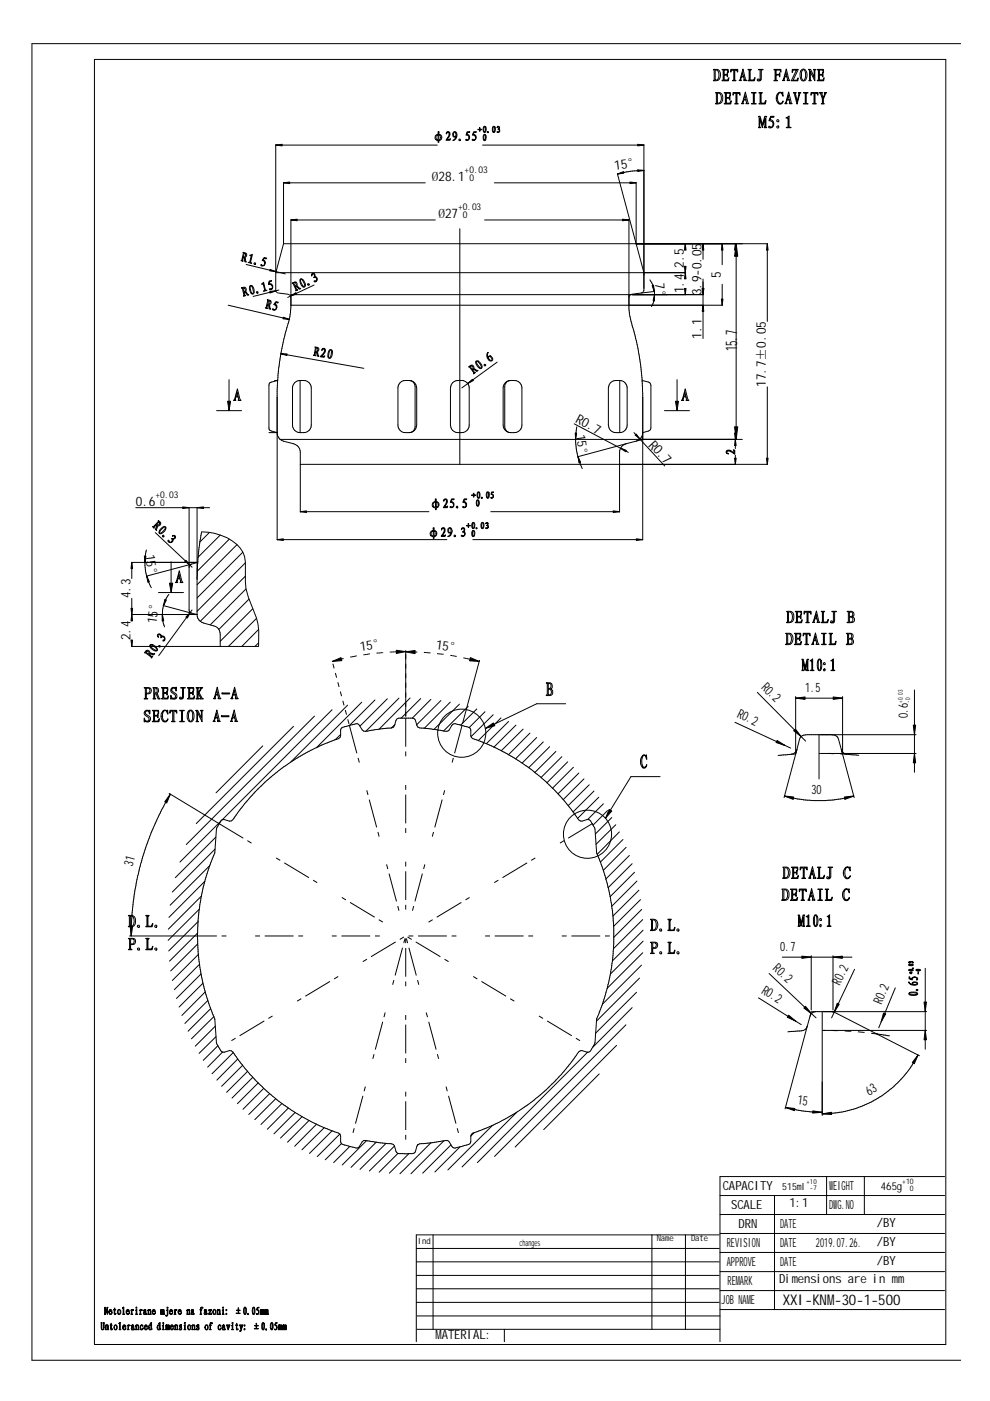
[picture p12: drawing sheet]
<svg xmlns="http://www.w3.org/2000/svg" width="210mm" height="297mm" viewBox="0 0 210 297" stroke-linecap="round" stroke-linejoin="round" font-family="sans-serif">
<defs><g id="words">
<text font-size="3.4" x="156.3" y="74.5" transform="rotate(-90 156.3 74.5)">15.7</text>
<text font-size="3.1" x="166" y="276.7">XXI-KNM-30-1-500</text>
<g font-size="2.8">
<text x="91.6" y="38.4">Ø28.1</text>
<text x="130.3" y="36.1" transform="rotate(-7 130.3 36.1)">15°</text>
<text x="93" y="46.3">Ø27</text>
<text x="145" y="56.8" transform="rotate(-90 145 56.8)">2.5</text>
<text x="152.8" y="58.9" transform="rotate(-90 152.8 58.9)">5</text>
<text x="138.9" y="60" transform="rotate(87 138.9 60)">7°</text>
<text x="145" y="62.2" transform="rotate(-90 145 62.2)">1.4</text>
<text x="148.7" y="62.6" transform="rotate(-90 148.7 62.6)">3.9-0.05</text>
<text x="148.7" y="71.8" transform="rotate(-90 148.7 71.8)">1.1</text>
<text x="162.3" y="82" transform="rotate(-90 162.3 82)">17.7±0.05</text>
<text x="121.9" y="89.6" transform="rotate(28 121.9 89.6)">R0.7</text>
<text x="137.4" y="94.5" transform="rotate(47 137.4 94.5)">R0.7</text>
<text x="28.8" y="107.3">0.6</text>
<text x="30.8" y="117.6" transform="rotate(83 30.8 117.6)">15°</text>
<text x="27.6" y="126.9" transform="rotate(-90 27.6 126.9)">4.3</text>
<text x="27.6" y="135.7" transform="rotate(-90 27.6 135.7)">2.4</text>
<text x="33.1" y="132.3" transform="rotate(-82 33.1 132.3)">15°</text>
<text x="92.3" y="137.7" transform="rotate(8 92.3 137.7)">15°</text>
<text x="161.3" y="145.9" transform="rotate(45 161.3 145.9)">R0.2</text>
<text x="170.7" y="146.8">1.5</text>
<text x="156.2" y="152" transform="rotate(25 156.2 152)">R0.2</text>
<text x="192.4" y="152.3" transform="rotate(-90 192.4 152.3)">0.6</text>
<text x="172" y="168.4">30</text>
<text x="28.1" y="183.8" transform="rotate(-75 28.1 183.8)">31</text>
<text x="165.4" y="201.7">0.7</text>
<text x="163.7" y="205.4" transform="rotate(43 163.7 205.4)">R0.2</text>
<text x="178.1" y="209" transform="rotate(-65 178.1 209)">R0.2</text>
<text x="161.3" y="210.5" transform="rotate(32 161.3 210.5)">R0.2</text>
<text x="186.9" y="213.1" transform="rotate(-67 186.9 213.1)">R0.2</text>
<text x="184.3" y="232.4" transform="rotate(-31 184.3 232.4)">63</text>
<text x="169" y="234.1" transform="rotate(8 169 234.1)">15</text>
</g>
<g font-size="2.7">
<text x="122.2" y="92.2" transform="rotate(83 122.2 92.2)">15°</text>
<text x="76.4" y="138" transform="rotate(-7 76.4 138)">15°</text>
<text x="153.2" y="252.3">CAPACITY</text>
<text x="155" y="256.3">SCALE</text>
<text x="167.4" y="256">1:1</text>
<text x="175.8" y="256.4">DWG.NO</text>
<text x="175.8" y="252.3">WEIGHT</text>
<text x="156.6" y="260.4">DRN</text>
<text x="165.4" y="260.4">DATE</text>
<text x="185.9" y="260.1">/BY</text>
<text x="154.1" y="268.5">APPROVE</text>
<text x="154.1" y="264.4">REVISION</text>
<text x="165.4" y="268.5">DATE</text>
<text x="165.4" y="264.4">DATE</text>
<text x="173" y="264.4">2019.07.26.</text>
<text x="185.9" y="268.2">/BY</text>
<text x="185.9" y="264.1">/BY</text>
<text x="154.3" y="272.5">REMARK</text>
<text x="165.2" y="272">Dimensions are in mm</text>
<text x="153" y="276.5">JOB NAME</text>
<text x="92.3" y="284">MATERIAL:</text>
</g>
<text font-size="2.3" x="186.8" y="252.4">465g</text>
<text font-size="2.1" x="165.9" y="252.3">515ml</text>
<g font-size="2">
<text x="98.5" y="36.6">+0.03</text>
<text x="99.5" y="38.3">0</text>
<text x="97.1" y="44.5">+0.03</text>
<text x="98.1" y="46.3">0</text>
<text x="32.9" y="105.5">+0.03</text>
<text x="34" y="107.3">0</text>
</g>
<text font-size="1.9" x="110.2" y="264.3">changes</text>
<g font-size="1.8">
<text x="88.6" y="263.8">Ind</text>
<text x="139.2" y="263.2">Name</text>
<text x="146.5" y="263.2">Date</text>
</g>
<g font-size="1.6">
<text x="191.3" y="251">+10</text>
<text x="192.9" y="252.4">0</text>
</g>
<g font-size="1.4">
<text x="191.4" y="149" transform="rotate(-90 191.4 149)">+0.03</text>
<text x="193" y="149" transform="rotate(-90 193 149)">-0</text>
<text x="171" y="250.9">+10</text>
<text x="171.7" y="252.2">-7</text>
</g>
</g></defs>
<g fill="none" stroke="#000" stroke-width=".21">
<path d="M20 12.6h180.5v272.5h-180.5zM151.3 14.7h.8a1.28 1.28 0 0 1 .6 1.6 1.28 1.28 0 0 1-1.4 .8l.1-.1v-2.1zM151.7 19.6h.9a1.24 1.24 0 0 1 .6 1.6 1.24 1.24 0 0 1-1.5 .8l.2-.1v-2.1zM151.7 14.8h.2a1.32 1.32 0 0 1 0 2.2l-.3-.1zM152.1 19.8h.3a1.29 1.29 0 0 1 0 2.1l-.3-.1zM153.1 14.7h1.3v.6l-.3-.5h-.6v1h.6l.2-.4v.9l-.2-.4h-.6v1l.7 .1 .4-.5-.2 .6h-1.3l.2-.2v-1.9zM153.5 19.6h1.4v.6l-.3-.4h-.6v.9h.6l.2-.4v.9l-.2-.4h-.6v.9l.1 .2h.6l.3-.5-.1 .6h-1.4l.3-.2v-2zM154.9 14.7h1.5v.6l-.2-.4h-.4v2.1l.2 .1h-.7l.3-.2v-2h-.4l-.3 .4zM155.4 19.6h1.5v.6l-.3-.4h-.3v2.1l.2 .1h-.7l.2-.1v-2.1a.44 .44 0 0 0-.6 .4zM157.4 15.3l.2 .9h-.4zM157.5 14.6l.5 2.1 .3 .4h-.6l.1-.1-.1-.7h-.5l-.2 .6 .2 .2h-.5l.3-.4zM158 19.5l.7 2.5h-.5l.1-.1-.1-.7h-.5l-.2 .5 .2 .3h-.5l.3-.4z"/>
<path d="M158.6 14.7h.7l-.3 .2v2l.7 .1 .4-.5-.2 .6h-1.3l.2-.1v-2.2zM159.3 19.6h1l-.4 .2v2.1l.4 .1h-1l.4-.2v-2zM160.8 14.7h1l-.4 .1v1.9a.43 .43 0 0 1-.3 .5 .43 .43 0 0 1-.5-.3l.1-.2 .2 .1 .1 .2 .2-.1v-2.1zM160.9 19.6h.7l-.2 .2v2.1h.7l.3-.6-.1 .7h-1.4l.3-.2v-2zM164.1 14.7h1.5v.6l-.3-.5h-.8v1h.6l.3-.4v.9l-.2-.4h-.7v1l.3 .2h-.7l.2-.1v-2.1zM165 19.7a.67 .67 0 0 1 .9 .1l.1-.3 .1 .9-.2-.3a.41 .41 0 0 0-.3-.4 .41 .41 0 0 0-.4 .1 1.56 1.56 0 0 0 .2 2.1l.4-.1 .2-.4-.1 .4a.72 .72 0 0 1-.8 .2 .72 .72 0 0 1-.5-.7v-1zM166.6 15.3l.2 .9h-.4zM166.7 14.6l.5 2.1 .3 .4h-.6l.1-.1-.1-.7h-.5l-.2 .6 .2 .2h-.5l.3-.4zM167.2 19.5l.5 2.2 .2 .3h-.6l.2-.1-.2-.7h-.4l-.2 .5 .2 .3h-.5l.3-.4zM168 14.7h1.2l-1.1 2.3h.8l.3-.5v.6h-1.4l1.1-2.3h-.7l-.3 .6zM168.2 19.6h.6l-.1 .3 .3 1.5 .4-1.5-.1-.3h.5l-.2 .2-.6 2.3zM169.9 14.9l.3-.2a.91 .91 0 0 1 .9 1.2 .95 .95 0 0 1-1.1 1.2 2.09 2.09 0 0 1-.1-2.2z"/>
<path d="M170.2 14.8h.1a1.68 1.68 0 0 1 .3 2.1l-.1 .1a.58 .58 0 0 1-.6-.6 1.89 1.89 0 0 1 .3-1.6zM170.3 19.6h1l-.4 .2v2l.4 .2h-1l.4-.1v-2.1zM171.4 14.7h.5l.7 1.6v-1.4l-.1-.2h.5l-.2 .2v2.2l-1-1.9v1.7l.2 .2h-.5l.2-.1v-2zM172 19.6h1.4v.6l-.2-.4h-.4v2.1l.3 .1h-.8l.3-.2v-2a.47 .47 0 0 0-.7 .4zM173.3 14.7h1.3v.6l-.3-.5h-.6v1h.6l.2-.4v.9l-.2-.4h-.6v.9l.1 .2h.6l.4-.5-.2 .6h-1.3l.2-.2v-1.9zM173.7 19.6h.7l-.2 .2 .3 1 .4-1-.1-.2h.5l-.2 .2a2.61 2.61 0 0 0-.5 2.1l.2 .1h-.6l.1-.1a2.77 2.77 0 0 0-.4-2.1zM203.7 9.3h-196.9v279.1h196.9M58.5 30.7v27.1M58.5 30.8h34.2M60.1 38.7v13M60.1 38.8h30.1M92.6 28.7l.3-.1v1.1l-.3-.1-.1-.3z"/>
<path d="M92.9 27.9h.2l-.1 .6a.66 .66 0 0 1 .7 .6 .66 .66 0 0 1-.7 .7v.4h-.1v-.4a.64 .64 0 0 1-.7-.6 .64 .64 0 0 1 .7-.7zM93 28.6a.54 .54 0 0 1 .5 .5 .54 .54 0 0 1-.5 .6zM94.8 27.9a.54 .54 0 0 1 .7 .3 .54 .54 0 0 1-.3 .7l-.4 .7h.5l.2-.2-.1 .3h-.8l.6-1v-.4a.3 .3 0 0 0-.3-.2 .3 .3 0 0 0-.3 .3zM96.1 28.1l.3-.2a1.06 1.06 0 0 1 .5 1.1 1.06 1.06 0 0 1-.9 .8l.4-.3 .2-.6-.1 .1a.52 .52 0 0 1-.6-.3 .52 .52 0 0 1 .2-.6zM96.4 28h.1a.61 .61 0 0 1 .1 .9h-.4l-.1-.5zM97.3 29.5h.3v.3l-.3-.1zM99.1 27.9h.5l-.1 .2h-.4l-.1 .4a.63 .63 0 0 1 .6 .7 .63 .63 0 0 1-.8 .5v-.2a.36 .36 0 0 0 .5 .1 .36 .36 0 0 0 .1-.4l-.1-.4-.5-.2zM100.5 27.9h.5l-.1 .2h-.4l-.2 .4a.63 .63 0 0 1 .7 .7 .63 .63 0 0 1-.9 .5l.1-.2a.48 .48 0 0 0 .7-.2 .48 .48 0 0 0-.4-.6l-.3-.1zM101.3 27.4h.4l.1-.3v.3l.4 .1h-.4l-.1 .3v-.3zM102.3 30.8h34.2M102.7 28.5a.73 .73 0 0 1 .5 .6 .73 .73 0 0 1-.5 .7l-.3-.4v-.5zM102.7 28.6v-.1a.92 .92 0 0 1 0 1.2l-.1-.2z"/>
<path d="M102.7 26.8a.66 .66 0 0 1 .4 .6 .66 .66 0 0 1-.5 .7 .99 .99 0 0 1 .1-1.3zM102.7 26.9v-.1a.92 .92 0 0 1 0 1.3l-.1-.3zM103.3 27.9h.2v.2h-.1zM104.6 26.8a.66 .66 0 0 1 .5 .6 .66 .66 0 0 1-.5 .7 .99 .99 0 0 1 0-1.3zM104.6 26.9l.1-.1a.92 .92 0 0 1-.1 1.3l-.1-.3zM104.8 38.8h30.1M105.5 26.9a.3 .3 0 0 1 .4 0 .3 .3 0 0 1-.2 .5l.3 .2a.42 .42 0 0 1-.6 .5l.1-.2a.22 .22 0 0 0 .2 .1 .22 .22 0 0 0 .2-.2v-.2l-.3-.2a.26 .26 0 0 0 .2-.3 .26 .26 0 0 0-.2-.2l-.2 .2zM130.9 36.8l5.6 21M134.9 38.7v13M136.5 30.7v30.9M136.5 36.1l-2.8 .2-2.8 .6M157.9 20.2l.3 .9h-.5z"/>
<path d="M160.8 24.7h.4l.5 1.7 .4-1.7h.5l-.2 .1v2.1l.2 .2h-.6l.2-.2v-1.8l-.6 1.9-.5-1.9v1.8l.2 .2h-.5l.2-.2v-2.1zM163.4 24.7h.7l-.1 .2h-.6l-.2 .4a.85 .85 0 0 1 .9 1 .85 .85 0 0 1-1.1 .7v-.2h.2a.47 .47 0 0 0 .6 0 .47 .47 0 0 0 .1-.6l-.2-.4-.7-.2zM164.8 25.4l.3 .1v.3l-.4-.1zM166.7 25l.6-.4v2.2l.4 .3h-1l.4-.2v-1.9zM167.1 20.2l.2 .9h-.4zM51.5 53.5l.5 .1a.48 .48 0 0 1 .3 .5 .48 .48 0 0 1-.3 .5l.2 1-.3-.1-.2-.9-.3 .6 .1 .2-.4-.1 .2-.2 .3-1.4zM51.8 53.7a.35 .35 0 0 1 .3 .4 .35 .35 0 0 1-.5 .3zM52.2 56.1l8.3 2M53 54.1l.5-.1-.4 1.6 .2 .2-.7-.1 .4-.1 .3-1.3zM53.8 55.8l.3-.1 .1 .3h-.2zM56 54.6l.6 .1-.2 .2-.4-.1-.2 .3a.63 .63 0 0 1 .4 .9 .63 .63 0 0 1-.9 .2l.1-.1a.42 .42 0 0 0 .6 .1 .42 .42 0 0 0 .1-.5l-.5-.5zM57.1 59.6l.5-.1-.1 .2-.4 .1v.3a.63 .63 0 0 1 .8 .6 .63 .63 0 0 1-.8 .6l.1-.1 .2 .1a.54 .54 0 0 0 .3-.7 .54 .54 0 0 0-.8-.2z"/>
<path d="M58.5 58.1v3.4M58.5 57.8h86.9M60.1 51.7h102.6M60.1 51.7l-1.6 5.9M61.7 46.6v18.5l-.2 2-1.1 3.9a51.8 51.8 0 0 0-1.6 11.1v32.4M61.7 46.6h30.6M63.7 59.3l.1-.1a1.58 1.58 0 0 1 .7 1.6 1.37 1.37 0 0 1-.8-1.5zM63.8 59.1a1.15 1.15 0 0 1 .8 1.8 1.27 1.27 0 0 1-1-1.6zM66.1 58.1l.2-.2 .4 .1 .1 .3-.1 .4a.53 .53 0 0 1 .6 .5 .53 .53 0 0 1-.7 .5v-.2a.42 .42 0 0 0 .6-.4 .42 .42 0 0 0-.7-.2 .4 .4 0 0 0 .2-.5 .4 .4 0 0 0-.5-.2l-.1 .3zM97.5 48.5v50M102.7 46.6h30.6M133.3 46.6v18.9l.7 3.5a55 55 0 0 1 2.3 14.4v31.1"/>
<path d="M137.8 59.3a5.4 5.4 0 0 1 .3 5.7M145.3 51.7v.9M145.3 56.8v1.3M149.1 51.7v3.3M149.1 59.2v12.6M153.1 51.7v4.4M156.1 51.7v41.5M162.7 51.7v16.4M48.4 64.7l12.9 3M51.2 61l.4-.1a.5 .5 0 0 1 .6 .3 .5 .5 0 0 1-.1 .6l.6 .8h-.2l-.6-.7-.2 .1 .2 .6 .2 .1-.5 .1 .1-.2-.3-1.4zM51.5 61.1l.1-.1a.39 .39 0 0 1 .4 .4 .39 .39 0 0 1-.3 .4zM53 60.6a.84 .84 0 0 1 .9 1.1v.3l-.3 .4a1.39 1.39 0 0 1-.6-1.8z"/>
<path d="M53.1 60.7l.1-.1a1.64 1.64 0 0 1 .4 1.7 1.17 1.17 0 0 1-.6-1.4zM54.4 61.9l.3-.1v.3l-.1 .1zM55.5 60.2l.4-.4 .4 1.7 .3 .1-.8 .1 .3-.1-.3-1.3zM56.7 63.5l.4 .2a.48 .48 0 0 1 .4 .4 .48 .48 0 0 1-.4 .5l.3 1-.3-.1-.2-.9h-.2l-.1 .6 .1 .2-.4-.1 .1-.1 .4-1.5zM56.9 63.8l.1-.1a.35 .35 0 0 1 .2 .5 .35 .35 0 0 1-.4 .2zM58.5 64l.5 .1-.1 .1-.4-.1-.2 .4a.63 .63 0 0 1 .4 .8 .63 .63 0 0 1-.9 .3v-.1a.49 .49 0 0 0 .8 0 .49 .49 0 0 0-.2-.8l-.4-.1zM59.1 61.5l-5.4 1.4M59.6 75l17.5 3.1M61.7 62.5h87.4M61.7 64.7h91.5M61.9 60l.5-.2a.48 .48 0 0 1 .5 .2 .48 .48 0 0 1 0 .6l.9 .6-.3 .1-.7-.6-.1 .1 .2 .6 .2 .1-.4 .2 .1-.2-.7-1.4zM62.3 60a.35 .35 0 0 1 .5 .2 .35 .35 0 0 1-.2 .4z"/>
<path d="M66.6 60.4l-5.6 2.7M66.8 73.6h.4a.48 .48 0 0 1 .4 .5 .48 .48 0 0 1-.3 .5l.3 1-.3-.1-.2-.9h-.2l-.1 .7 .1 .1-.4-.1 .1-.1 .3-1.5zM67.1 73.7l.2 .1a.41 .41 0 0 1 .1 .4 .41 .41 0 0 1-.4 .3zM68.4 73.9a.45 .45 0 0 1 .6 .1 .45 .45 0 0 1-.1 .7l-.7 .8 .5 .1 .1-.2-.1 .4-.8-.2a1.52 1.52 0 0 0 .8-1.5h-.3l-.1 .2zM69.8 74.3l.1-.1a.45 .45 0 0 1 .5 .1 .45 .45 0 0 1 .1 .5l-.1 .3a.74 .74 0 0 1-.6 .9l-.3-.3zM69.9 74.4l.2-.2a1.81 1.81 0 0 1-.2 1.7l-.2-.2zM99.4 77.8l.3-.3a.48 .48 0 0 1 .6 0 .48 .48 0 0 1 .2 .6l.8 .5-.2 .2-.7-.5-.2 .1 .4 .5 .2 .1-.4 .3 .1-.3-.9-1.2zM99.7 77.7a.36 .36 0 0 1 .5 .1 .36 .36 0 0 1-.1 .5zM100.9 76.6a.7 .7 0 0 1 1 .4 .77 .77 0 0 1 .2 1.1 1.26 1.26 0 0 1-1.2-1.1zM101 76.6a1.42 1.42 0 0 1 1 1.4 1.78 1.78 0 0 1-1-1.4zM103.3 74.9l.2-.2a.91 .91 0 0 0 0 1.1 .4 .4 0 0 1 .4-.4 .4 .4 0 0 1 .4 .4 .45 .45 0 0 1 .1 .7 .45 .45 0 0 1-.7-.1l-.4-.7zM103.6 75.7l.1-.1a.61 .61 0 0 1 .6 .8h-.2l-.3-.1-.3-.4z"/>
<path d="M105.4 76.8l-7.5 5.4M138.8 61.8l-2.9 .3M145.3 62.2v.3M153.1 60.3v4.4M45.9 87.1h5.3M48.6 80.5v4.6M50.2 83.1l.3 .9h-.5zM50.3 82.5l.5 2 .3 .4h-.6v-.8h-.5l-.2 .6 .2 .2h-.5l.2-.2zM57 91.7h1.8M58.2 80.7h.7l-1.7 .4-.2 .6v9l.2 .6 1.6 .4M58.8 91.7a1.91 1.91 0 0 0 .6 1.5M59.4 93.2h98"/>
<path d="M59.4 93.2l.7 .3 2.2 .6a1.87 1.87 0 0 1 1.4 1.8v12.7M63.6 80.7a1.81 1.81 0 0 1 2.4 1.5v7.9a1.77 1.77 0 0 1-2.4 1.6M63.6 80.7a1.59 1.59 0 0 0-1.6 1.5v7.9a1.59 1.59 0 0 0 1.6 1.6M63.6 80.7v11M63.7 98.5h99M87.1 80.7a1.31 1.31 0 0 1 .9 1.2v8.6a1.31 1.31 0 0 1-.9 1.2M87.2 80.7h-.5a1.78 1.78 0 0 0-2.3 1.5v7.9a1.77 1.77 0 0 0 2.3 1.6h.5M87.2 80.7a1.62 1.62 0 0 1 1.1 1.5v7.9a1.62 1.62 0 0 1-1.1 1.6M96 81.1a2.27 2.27 0 0 1 3.4 .8l.1 8.2a1.77 1.77 0 0 1-2.4 1.6 1.59 1.59 0 0 1-1.6-1.6v-7.9zM107.9 80.7h.4a1.81 1.81 0 0 1 2.4 1.5v7.9a1.77 1.77 0 0 1-2.4 1.6h-.4M107.9 80.7a1.62 1.62 0 0 0-1.2 1.5v7.9a1.62 1.62 0 0 0 1.2 1.6M107.9 80.7a1.36 1.36 0 0 0-.9 1.2v8.6a1.36 1.36 0 0 0 .9 1.2"/>
<path d="M121.8 89.9l11.4 6M122.3 90.5a14.4 14.4 0 0 0 1.1 8.8M131.4 80.7a1.83 1.83 0 0 0-2.4 1.5v7.9a1.59 1.59 0 0 0 1.6 1.6h.8M131.4 80.7a1.59 1.59 0 0 1 1.6 1.5v7.9a1.59 1.59 0 0 1-1.6 1.6M131.4 80.7v11M132.7 94.1l-10.2 2.7M132.7 94.1a1.9 1.9 0 0 0-1.3 1.8v12.7M134.4 91.7l6.5 7.1M136.1 80.7l1.7 .4 .2 .6v9l-.2 .6-1.5 .4a1.87 1.87 0 0 1-1.4 1.8M136.3 93.2l-3.6 .9M140.9 87.1h5.3M143.6 80.5v4.6"/>
<path d="M145.2 83.1l.2 .9h-.4zM145.3 82.5l.5 2 .2 .4h-.5l.1-.1-.1-.7h-.6l-.1 .6 .1 .2h-.4l.2-.2zM154 95.6l.1-.1a1.45 1.45 0 0 1 1.5 .5l-.1-.6h.3v.9a1.65 1.65 0 0 0-1.7-.6v.3l.4 .2a.37 .37 0 0 1-.5-.1 .37 .37 0 0 1 0-.5zM155.9 93.2v1.9M155.9 96.5v2M162.7 82v16.5M27.9 119.2h14l-1.3 .4M27.9 119.2v3.5M28.8 107.6h15.6M31 116.6a11.3 11.3 0 0 0 1.1 8M32.9 112.9l7.8 7.4M33.5 110.4l.5 .3a.5 .5 0 0 1 0 .5 .5 .5 0 0 1-.5 .3l-.3 1-.3-.2 .3-1-.5 .4v.3l-.4-.3h.3l1-1.2z"/>
<path d="M33.7 110.7v-.1a.35 .35 0 0 1 .1 .6 .35 .35 0 0 1-.5 0zM34.1 112.1a.76 .76 0 0 1 1-.4 1.15 1.15 0 0 1-1.3 1.4 .86 .86 0 0 1 .3-1zM34.2 112.2l.6-.4 .3-.1a1.22 1.22 0 0 1-1.3 1.3zM35.6 114.5l.2 .1a.31 .31 0 0 0 .2 .4 .31 .31 0 0 0 .4-.2l.1-.3-.1-.3a.38 .38 0 0 0 .5-.1 .38 .38 0 0 0-.1-.5l-.2 .1 .4-.2 .2 .5-.5 .3a.53 .53 0 0 1-.4 .7 .53 .53 0 0 1-.7-.5zM36.3 119.1v4.5M40.1 107.6v21.7v.3l.5 .4M40.6 119.6l-9.6 2.6M40.6 119.6l-.5 .4v.3M41.8 107.6v22.7M42.8 112.8l-.6 3.3-.4 6.3M44.4 112.9l-2 2M46.7 113.4l-4.7 4.7"/>
<path d="M48.6 114.3l-6.8 6.8M50.2 115.5l-8.4 8.5M51.5 117.1l-9.7 9.7M52 119.3l-10.2 10.3M58.8 114.4h35.9M63.7 108.5h27.2M91.5 112.7l.4-.1v1.1l-.3-.1-.2-.3zM91.9 111.9l.2 .1-.1 .4a.68 .68 0 0 1 .6 .7 .68 .68 0 0 1-.6 .7v.4h-.1v-.4a.66 .66 0 0 1-.7-.7 .66 .66 0 0 1 .7-.6zM92 106.6l.3-.1v1.1l-.4-.4zM92 112.6a.57 .57 0 0 1 .5 .5 .57 .57 0 0 1-.5 .6zM92.3 105.8h.2v.5a.68 .68 0 0 1 .6 .7 .68 .68 0 0 1-.6 .7v.4h-.2v-.4a.66 .66 0 0 1-.7-.7 .66 .66 0 0 1 .7-.6zM92.5 106.5a.57 .57 0 0 1 .4 .5 .57 .57 0 0 1-.4 .6z"/>
<path d="M93.7 112l.4-.1 .2 .1a1.53 1.53 0 0 1-.5 1.6l.6-.2v.3h-.8a1.77 1.77 0 0 0 .5-1.5l-.3-.2-.2 .4zM94.1 105.9a.48 .48 0 0 1 .7 0 .48 .48 0 0 1 0 .6l-.6 .9 .7-.1-.1 .3h-.8a1.59 1.59 0 0 0 .5-1.7h-.2l-.2 .4zM95 112a.59 .59 0 0 1 .8 .2 .59 .59 0 0 1 0 .7l-.2 .5-.6 .4 .3-.3 .3-.6a.46 .46 0 0 1-.6 0 .46 .46 0 0 1 0-.6zM95.3 112l.3 .3v.4l-.2 .2-.3-.2zM95.8 105.8h.5l-.1 .1h-.4l-.2 .4a.64 .64 0 0 1 .7 .8 .64 .64 0 0 1-.9 .5l.1-.2a.32 .32 0 0 0 .4 .1 .32 .32 0 0 0 .2-.2l-.1-.6-.5-.2zM96.3 113.5a.18 .18 0 0 1 .2 0 .18 .18 0 0 1 0 .3h-.2zM96.8 107.4l.2-.1 .1 .3h-.4zM97.9 112a.42 .42 0 0 1 .7 .1 .42 .42 0 0 1-.3 .6 .51 .51 0 0 1 .3 .8 .51 .51 0 0 1-.8 .1h.2a.39 .39 0 0 0 .5-.4 .39 .39 0 0 0-.5-.4 .36 .36 0 0 0 .4-.4 .36 .36 0 0 0-.4-.3l-.2 .2zM98.4 105.8h.6l-.1 .1h-.4l-.2 .4a.64 .64 0 0 1 .7 .8 .64 .64 0 0 1-.9 .5l.1-.2a.32 .32 0 0 0 .3 .1 .32 .32 0 0 0 .3-.2l-.2-.6-.5-.2zM99.3 111l.1 .4h.3l-.3 .1v.3l-.1-.3h-.4l.4-.1zM100 104.9h.4v-.3h.1v.3h.3v.2h-.3v.3h-.1v-.3h-.4zM100.2 112.5a.4 .4 0 0 1 .4 .1 .4 .4 0 0 1 .1 .5l-.1 .5-.4 .1a1.01 1.01 0 0 1 0-1.2z"/>
<path d="M100.2 110.8a.66 .66 0 0 1 .5 .6 .66 .66 0 0 1-.5 .6 1.01 1.01 0 0 1 0-1.2zM100.2 112.6l.1-.1a.76 .76 0 0 1-.1 1.2zM100.2 110.9l.1-.1a1.02 1.02 0 0 1 .1 1.2l-.2-.2zM100.2 114.4h36.1M100.9 112l.2-.1v.2zM101.1 106a.55 .55 0 0 1 .6 .3 .55 .55 0 0 1-.1 .6l-.2 .4-.4-.2v-.4zM101.2 106.1h.2l.1 .3-.2 .9-.2-.2zM101.3 104.3h.3l.2 .4v.5l-.3 .4h-.2l-.2-.6zM101.4 104.4h.2v.3l-.1 .9a.59 .59 0 0 1-.2-.9zM102.1 105.4l.2 .2h-.2zM102.2 110.8a.66 .66 0 0 1 .5 .6 .66 .66 0 0 1-.5 .6 1.01 1.01 0 0 1 0-1.2zM102.2 110.9l.1-.1a1.02 1.02 0 0 1 0 1.2l-.2-.2z"/>
<path d="M103 110.9l.4-.1 .1 .2-.2 .3 .2 .1a.41 .41 0 0 1 0 .5 .41 .41 0 0 1-.5 .1v-.1a.22 .22 0 0 0 .3 .1 .22 .22 0 0 0 .2-.2v-.2l-.3-.2a.28 .28 0 0 0 .2-.3 .28 .28 0 0 0-.2-.2l-.2 .1zM103.3 104.3a.58 .58 0 0 1 .4 .9l-.2 .4-.3-.2-.1-.4zM103.3 104.4h.2l.1 .3-.1 .9-.2-.2zM104.1 108.5h27.3M104.3 104.3h.3l-.3 .1-.1 .3a.46 .46 0 0 1 .5 .5 .46 .46 0 0 1-.6 .4v-.1a.38 .38 0 0 0 .5-.3 .38 .38 0 0 0-.5-.4zM27.9 130.3h13.9M27.9 137.1h26.9M27.9 126.9v4.7M27.9 135.7v1.4M30.9 138a.51 .51 0 0 1 .6-.1 .51 .51 0 0 1 .3 .5l1 .2-.2 .2-.9-.2-.1 .2 .5 .4 .3-.1-.3 .4-1.2-1.1h-.3zM31 138.1a.38 .38 0 0 1 .5 .1 .38 .38 0 0 1 0 .5l-.6-.4zM31.8 136.8a1.14 1.14 0 0 1 1.5 .7l.1 .4a1.26 1.26 0 0 1-1.6-1.1z"/>
<path d="M31.9 136.8a1.4 1.4 0 0 1 1.3 1.1 1.78 1.78 0 0 1-1.3-1.1zM33.5 134.5h.5l.2 .4a.52 .52 0 0 1 .7 .3 .52 .52 0 0 1-.4 .7v-.2a.36 .36 0 0 0 .4-.3 .36 .36 0 0 0-.4-.4h-.2l-.2 .2a.41 .41 0 0 0-.1-.5 .41 .41 0 0 0-.5 0l.1 .3a.31 .31 0 0 1-.2-.2 .31 .31 0 0 1 .1-.3zM33.6 125.6h5.3M34.6 128.4l6 1.6M35.8 126a7.2 7.2 0 0 0-.9 6.9M37.9 121.7l.2 .9h-.4zM38 121l.5 2.1 .3 .4h-.6l.1-.2-.1-.6h-.5l-.2 .6 .2 .2h-.5l.2-.2zM40.6 130l1.2 .3M40.7 129.3l-7 9.7M41.8 130.3a1.77 1.77 0 0 0 .7 1.4M42.5 131.7l.7 .4 2.1 .6a1.8 1.8 0 0 1 1.4 1.8v2.6M52 122.2l-9.5 9.5"/>
<path d="M52.2 124.9l-7.6 7.6M52.8 127l-6.4 6.5M53.6 129.1l-6.9 6.9M54.4 131.1l-6 6M54.8 136.3l-.7 .8M54.8 133.5l-3.5 3.6M166.6 134.3h.8a1.29 1.29 0 0 1 .7 1.5 1.29 1.29 0 0 1-1.5 .9l.2-.3v-2zM166.8 129.6h.8a1.3 1.3 0 0 1 .8 1.1 1.3 1.3 0 0 1-.6 1.2l-1 .1 .2-.1v-2.2zM167 134.4h.3a1.29 1.29 0 0 1 0 2.1h-.3zM167.2 129.8l.1-.1a.79 .79 0 0 1 .7 1.1 .86 .86 0 0 1-.7 1.1h-.1zM168.4 134.3h1.4v.6l-.3-.5h-.6v.9h.5l.2-.4v.9l-.2-.3h-.5v1h.6l.3-.5v.7h-1.4l.3-.3v-2zM168.6 129.6h1.3l.1 .6-.3-.5h-.6v1h.5l.2-.4v.9l-.2-.4h-.5v1a.57 .57 0 0 0 .9-.4v.6h-1.4l.3-.2v-1.9z"/>
<path d="M170 139.8h.3l.4 1.7 .4-1.7h.3l-.1 .1v2.1l.1 .2h-.4l.1-.2v-1.8l-.4 1.9-.5-1.9v1.7l.2 .3h-.4l.1-.2v-2.1zM170.3 134.3h1.4v.5a.35 .35 0 0 0-.2-.4 .35 .35 0 0 0-.4 .1v2l.3 .2h-.8l.3-.2v-2.1a.42 .42 0 0 0-.6 .4zM170.5 129.6h1.5v.6l-.3-.4h-.4v2.1l.3 .1h-.7l.2-.1v-2.1h-.4l-.2 .4zM172.8 134.9l.2 .8h-.4zM172.9 134.2l.5 2.1 .3 .3h-.7l.1-.1-.1-.7h-.4l-.2 .6 .2 .2h-.5l.2-.3zM173 130.2l.2 .9h-.4zM173.1 129.5l.5 2.1 .2 .4h-.6l.2-.1-.2-.7h-.5l-.1 .5 .1 .3h-.4zM173.5 139.8l.4-.1a2.02 2.02 0 0 1 0 2.4l-.2 .1a1.99 1.99 0 0 1-.2-2.4zM173.6 139.9l.1-.1a2.7 2.7 0 0 1 .1 2.3l-.2-.1-.1-.6zM174.1 129.6h.7l-.2 .2v2h.8l.2-.5-.1 .7h-1.4l.3-.1v-2.1zM174.2 134.3h1l-.4 .2v1.9l.4 .3h-1l.4-.2v-2.1zM175.8 134.3h.7l-.3 .1v2l.7 .1 .4-.5-.2 .7h-1.3l.2-.2v-2.1z"/>
<path d="M176.4 129.6h.9l-.3 .1v1.9l-.3 .5-.6-.2 .1-.3h.2l.1 .3 .2-.1v-2zM179.5 134.3h.8a.6 .6 0 0 1 .6 .5 .6 .6 0 0 1-.5 .7 .6 .6 0 0 1 .6 .5 .6 .6 0 0 1-.5 .6l-1 .1 .2-.2v-2.1zM179.6 129.6h.9a.61 .61 0 0 1 .6 .6 .61 .61 0 0 1-.5 .6 .6 .6 0 0 1 .6 .6 .6 .6 0 0 1-.5 .6h-1.1l.3-.1v-2.2zM179.9 135.5h.4a.53 .53 0 0 1 .3 .7 .53 .53 0 0 1-.7 .3zM179.9 134.4a.51 .51 0 0 1 .8 .5 .51 .51 0 0 1-.8 .4zM180.1 130.9a.52 .52 0 0 1 .7 .4 .52 .52 0 0 1-.7 .5zM180.1 129.8a.5 .5 0 0 1 .7 .4 .5 .5 0 0 1-.7 .5zM30.6 145.8h.9a.69 .69 0 0 1 .5 .9 .69 .69 0 0 1-1 .4v.8l.3 .3h-.7l.2-.2v-2.1zM30.7 150.8l.4-.2 .6 .1 .1-.1-.1 .8a.49 .49 0 0 0-.3-.6 .49 .49 0 0 0-.6 .2 .67 .67 0 0 0 .7 .8 .71 .71 0 0 1 .4 .6 .71 .71 0 0 1-.4 .7l-.8-.2-.1 .2v-.8a.51 .51 0 0 0 .4 .6 .51 .51 0 0 0 .6-.4 .51 .51 0 0 0-.4-.6l-.3-.2a.57 .57 0 0 1-.2-.9zM31 146l.5-.1a.54 .54 0 0 1 .3 .7 .54 .54 0 0 1-.8 .3zM32.3 150.6h1.3l.1 .6-.3-.4-.6-.1v1h.5l.2-.4v.9l-.2-.4h-.5v1a.66 .66 0 0 0 1-.4l-.1 .6h-1.4l.3-.2v-1.9zM32.4 145.8h.8a.67 .67 0 0 1 .1 1.2l.4 .9 .3 .3h-.5l-.4-1.1h-.3v.8l.2 .3h-.6l.2-.2v-2.1z"/>
<path d="M32.8 146l.3-.1 .2 .3v.5l-.2 .2-.3-.1zM34.2 145.8h1.4v.6l-.3-.5h-.6v.9h.6l.2-.3v.8l-.2-.3h-.6v.9l.1 .1h.6l.2-.5v.7h-1.4l.3-.3v-1.9zM34.6 150.7l.5-.1 .4 .2 .1-.2v.8l-.4-.7h-.4a1.46 1.46 0 0 0 .2 2.2l.3-.1 .3-.4a.61 .61 0 0 1-.5 .7 .61 .61 0 0 1-.7-.4l-.2-1.1zM36 150.6h1.5v.6l-.2-.4h-.4v2.1l.2 .1h-.7l.2-.1v-2.1h-.4l-.2 .4zM36.4 145.9l.3-.2 .6 .2 .1-.2v.8l-.4-.6-.5 .1v.5a1.28 1.28 0 0 1 .9 1.4 .83 .83 0 0 1-1.1 .2l-.1 .1 .1-.8a.49 .49 0 0 0 .3 .7 .49 .49 0 0 0 .6-.4 .49 .49 0 0 0-.4-.6l-.6-.5zM38.1 150.6h1l-.4 .2v2.1l.4 .1h-1l.4-.2v-1.9zM38.3 145.8h1l-.4 .2v1.8a.41 .41 0 0 1-.3 .5 .41 .41 0 0 1-.5-.4l.3-.1 .1 .3 .2-.3v-1.8zM39.8 145.8h1.3v.6l-.2-.4-.7-.1v.9h.6l.2-.3v.8l-.2-.3h-.6v.9l.1 .1h.6l.3-.5-.1 .7h-1.3l.2-.3v-1.9zM40 150.7l.2-.1a1.13 1.13 0 0 1 .9 1.7l-.1 .4-.6 .4a1.22 1.22 0 0 1-.7-1.7zM40.2 150.7h.4a1.87 1.87 0 0 1-.1 2.2h-.2a2.09 2.09 0 0 1-.1-2.2zM41.5 150.6h.4l.8 1.6v-1.3l-.2-.3h.6l-.3 .2v2.2l-.9-1.9v1.8l.2 .1h-.5l.1-.2v-1.9zM41.6 145.8h.6l-.2 .1v1l.6-.9-.2-.2h.6l-.8 1 .7 1.3 .2 .1h-.7l.1-.3-.5-.9v.9l.2 .3h-.6l.2-.2v-2.1z"/>
<path d="M45.9 151.2l.2 .9h-.5zM46 150.5l.5 2.2 .2 .3h-.6l.1-.1-.1-.7h-.5l-.1 .5 .1 .3h-.4l.2-.4zM46 146.4l.2 .9h-.5zM46.1 145.7l.5 2.1 .2 .4h-.6v-.9h-.5l-.1 .6 .1 .3h-.4l.2-.4zM46.9 151.8h1.7v.2h-1.7zM47.1 146.9h1.6v.2h-1.6zM49.5 151.2l.2 .9h-.4zM49.7 150.5l.4 2.1 .3 .4h-.6l.1-.1-.1-.7h-.5l-.2 .6 .2 .2h-.4zM49.7 146.4l.2 .9h-.5zM49.7 145.7l.6 2.3 .2 .2h-.6l.1-.2-.1-.7h-.5l-.2 .6 .2 .3h-.5l.3-.4zM55.7 158.1l-9.9 10M62.2 154l-20.6 20.6"/>
<path d="M66.7 151.8l-27.2 27.3M70.4 150.5l-23.3 23.3M72.2 155.7l-1.1 1.1M73.7 149.5l-12 12M76.7 148.9l-9.6 9.6M79.5 148.4l-5.4 5.4M82.1 148.2l-5.8 5.8M83.7 153.6l-.7 .7M84.6 148l-7 7.1M87 148l-6.6 6.6M89.2 148.1l-4.2 4.2M91.4 148.3l-4 4"/>
<path d="M93.5 148.5l-5.2 5.2M95.5 148.9l-5.5 5.5M97.4 149.3l-5.4 5.3M99.3 149.8l-5.2 5.2M101.1 150.3l-3.4 3.4M102.8 150.9l-3.3 3.3M104.6 151.5l-4.7 4.7M106.2 152.2l-4.8 4.8M107.8 153l-4.7 4.7M109.4 153.7l-4.7 4.7M110.9 154.6l-4.6 4.6M112.4 155.4l-4.6 4.6"/>
<path d="M113.8 156.4l-4.5 4.5M115.2 157.3l-4.5 4.5M115.8 144.8h.8a.71 .71 0 0 1 .5 .6 .71 .71 0 0 1-.4 .7 .71 .71 0 0 1 .5 .6 .71 .71 0 0 1-.4 .7l-1 .1 .2-.2v-2.4zM116.2 146.2a.57 .57 0 0 1 .7 .5 .57 .57 0 0 1-.7 .6zM116.2 144.9h.1a.53 .53 0 0 1 .5 .6 .53 .53 0 0 1-.6 .5zM116.5 158.3l-4.4 4.5M117.9 159.3l-4.5 4.5M119.9 149.2h-6.1l-9.1 4.4M155.8 153.1l11.8 5.5M160.6 146.8l10.2 10.3M168.7 147.7v11.8M168.7 148h9.9"/>
<path d="M169 158.9l-2.8 10.2M169 158.9a1.39 1.39 0 0 1-1.3 1l-2.7 .3M171.8 140.1l.5-.4v2.3l.3 .2h-.8l.3-.2v-1.8zM174 159.8h20.2M174.6 141.9l.3-.1v.4h-.2zM174.7 140.5l.2 .1v.3l-.3-.1zM176.1 155.8h.5a1.25 1.25 0 0 1 1.2 1l.6 2.1M176.2 140.1l.5-.4v2.3l.3 .2h-.8l.3-.2v-1.8zM178.4 158.9l2.7 10.2M178.4 158.9a1.28 1.28 0 0 0 1.2 1l2.5 .2M178.6 147.7v11.8M193.9 146.3v17.4"/>
<path d="M194.2 155.8h-23.4a1.26 1.26 0 0 0-1.3 1l-.5 2.1M35.9 168.2l10.6 6.5M36.1 168.4l-2.4 4.4-2.1 4.9a55.8 55.8 0 0 0-3.7 17l-.1 3.7M45.8 177.5l-8.6 8.6M46.8 174.1l-8.7 8.7M119.1 160.4l-4.4 4.4M120.4 161.5l-4.4 4.5M121.6 162.7l-4.5 4.4M122.7 163.9l-4.4 4.4M123.8 165.1l-4.4 4.4M124.9 166.4l-4.4 4.4M125.9 167.7l-4.4 4.5"/>
<path d="M127 169l-4.5 4.5M127.9 170.4l-3.3 3.4M128.8 171.9l-3.1 3M129.7 173.3l-3.5 3.5M130.6 174.9l-4.2 4.1M131.3 176.4l-4.7 4.7M132.1 178l-4.8 4.8M132.8 179.6l-4.9 4.9M136.2 160.2l.5-.2 .3 .3 .1-.3 .1 1-.4-.8-.3-.1a2.07 2.07 0 0 0-.1 2.5l.3 .1 .4-.6-.1 .5a.5 .5 0 0 1-.8 .2 2.11 2.11 0 0 1 0-2.6zM140 164.7h-6.2l-4.4 7.1M166.3 168.8l2.8 .6 3.3 .3 4.6-.1 4-.8M27.2 194.1a1.2 1.2 0 0 1 1.4 .3 1.2 1.2 0 0 1 .1 1.4 1 1 0 0 1-1.5 .6l.2-.1v-2z"/>
<path d="M27.2 199h1a.69 .69 0 0 1 .5 .9 .69 .69 0 0 1-1 .3v.9l.3 .3h-.8l.3-.2v-2.1zM27.5 198.4h12.4M27.6 194.3l.3-.1a1.33 1.33 0 0 1 0 2.2h-.3zM27.7 199.1h.5a.55 .55 0 0 1 .2 .7 .55 .55 0 0 1-.7 .3zM29.2 196.2h.3l.1 .2a.23 .23 0 0 1-.3 .2 .23 .23 0 0 1-.1-.4zM30.9 194.1h.7l-.2 .2v2.1h.6l.4-.6-.1 .7h-1.4l.3-.2v-2zM30.9 199h.7l-.2 .1v2l.6 .1 .4-.6-.1 .8h-1.4l.3-.2v-2.1zM32.9 196.2h.2a.24 .24 0 0 1 .1 .4 .24 .24 0 0 1-.4-.2zM41.9 197.8l-6 6M42 195.4l-6.2 6.2M42.2 192.8l-6.6 6.6M42.7 190l-7 7"/>
<path d="M43.4 186.9l-7.6 7.6M44.5 183.5l-8.4 8.4M45.6 180l-9.1 9.1M133.4 181.4l-4.9 4.9M134 183.1l-5.1 5.1M134.5 184.9l-5.1 5.2M135 186.8l-5.3 5.3M135.5 188.8l-5.5 5.4M135.8 190.7l-5.7 5.7M136.1 192.8l-6 5.9M136.3 195l-6.3 6.2M136.4 197.2l-6.6 6.5"/>
<path d="M136.4 199.5l-7 7M137.9 194.9h.6a1.24 1.24 0 0 1 1 1.5 1.24 1.24 0 0 1-1.6 .9l.2-.2v-2zM137.9 199.8h1a.68 .68 0 0 1 .5 .9 .68 .68 0 0 1-1 .3v.9l.3 .3h-.8l.3-.2v-2.1zM138.3 195.1l.3-.1a1.33 1.33 0 0 1 0 2.2l-.3-.1zM138.4 199.9h.5a.55 .55 0 0 1 .2 .7 .55 .55 0 0 1-.7 .3zM139.9 197h.3l.1 .3-.3 .1zM141.6 194.9h.7l-.2 .2v2l.6 .1 .4-.6-.1 .7h-1.4l.3-.2v-2zM141.6 199.8h.7l-.2 .2v1.9l.1 .1h.5l.4-.5-.1 .7h-1.4l.3-.2v-2.1zM143.6 197h.2l.2 .3-.4 .1zM165.8 188.5h.8a1.34 1.34 0 0 1 .2 2.3l-1 .1 .1-.2v-2.1zM166 183.8h.8a1.28 1.28 0 0 1 .6 1.6 1.28 1.28 0 0 1-1.4 .9l.2-.2v-2zM166.2 188.7l.3-.1a1.29 1.29 0 0 1 0 2.1h-.3z"/>
<path d="M166.4 184.1l.2-.1a1.33 1.33 0 0 1 0 2.1h-.2zM167.6 188.5h1.3l.1 .6-.3-.4-.6-.1v1h.5l.2-.4v.9l-.2-.4h-.5v.9v.1h.6l.4-.4-.1 .6h-1.4l.3-.2v-2zM167.8 183.8h1.3l.1 .6-.3-.4h-.6v.9h.5l.2-.3v.8l-.2-.3h-.5v.9a.57 .57 0 0 0 .9-.4v.7h-1.4l.3-.3v-1.9zM169.2 194h.3l.4 1.8 .4-1.8h.3l-.1 .1v2.2l.1 .1h-.4l.1-.2v-1.7l-.5 1.9-.4-1.9v1.7l.2 .2h-.4l.1-.2v-2zM169.5 188.5h1.4l.1 .5-.3-.3h-.4v2l.3 .2h-.8l.3-.2v-2h-.5l-.1 .3zM169.7 183.8h1.5v.6l-.3-.3h-.4v2l.3 .2h-.8l.3-.3v-1.9a.47 .47 0 0 0-.7 .3zM170.9 194.3l.6-.3v2.2l.3 .2h-.8l.3-.2v-1.8zM172 189.1l.2 .9h-.5zM172.1 188.4l.5 2.3 .2 .2h-.6l.1-.2-.1-.6h-.5l-.1 .5 .1 .3h-.4l.2-.4zM172.2 184.4l.2 .9h-.4zM172.3 183.8l.5 2 .2 .4h-.6l.2-.1-.2-.7h-.5l-.2 .6 .2 .2h-.5l.3-.2zM172.8 194h.3a2.02 2.02 0 0 1 0 2.4h-.4a2.25 2.25 0 0 1 0-2.3z"/>
<path d="M172.8 194.1l.1-.1a2.7 2.7 0 0 1 .1 2.3h-.2l-.1-.4zM173.3 183.8h.7l-.2 .2v2l.6 .1 .4-.5-.1 .7h-1.4l.3-.2v-2.1zM173.4 188.5h1l-.4 .1v2.1l.4 .2h-1l.4-.2v-2zM173.9 196.1h.2l-.2 .4-.1-.3zM175 188.5h.7l-.3 .2v2h.7l.4-.5-.2 .7h-1.3l.2-.2v-2zM175.4 194.3l.5-.3v2.2l.3 .2h-.8l.3-.2v-1.8zM175.6 183.8h.9l-.4 .2v1.8a.43 .43 0 0 1-.3 .5 .43 .43 0 0 1-.5-.3l.3-.1 .1 .2 .2-.1v-2zM179.1 188.6l.5-.1 .4 .2v-.2l.1 .8-.4-.7h-.5a1.69 1.69 0 0 0 0 2.1 .54 .54 0 0 0 .8-.4 .61 .61 0 0 1-.4 .7 .61 .61 0 0 1-.7-.4l-.3-1.1zM179.3 183.9l.4-.1 .4 .2 .2-.2-.1 .8-.2-.5a.33 .33 0 0 0-.5-.1 1.61 1.61 0 0 0 .2 2.2l.6-.5a.75 .75 0 0 1-.8 .6 .75 .75 0 0 1-.6-.7l-.1-.8zM41.9 200.1l-5.7 5.8M42.1 202.3l-5.6 5.6M42.3 204.5l-5.3 5.3"/>
<path d="M42.6 206.5l-5.2 5.2M43.1 208.4l-5.1 5.1M43.5 210.3l-4.9 5M44.1 212.1l-4.9 4.9M44.7 213.9l-4.8 4.7M45.3 215.5l-4.7 4.7M45.6 217.6l-4.2 4.2M45.8 219.8l-3.6 3.5M132.7 217.3l-27.8 27.9M134 213.6l-8.3 8.4M135 210.4l-8.7 8.7M135.6 207.4l-9.2 9.1"/>
<path d="M136 204.6l-8.3 8.3M136.3 202l-7.6 7.5M143.6 201.9l.2-.1 .2 .2a.23 .23 0 0 1-.3 .3 .23 .23 0 0 1-.2-.3zM160.8 211.6l9.1 5.6M163.1 206.4l9.9 9.4M165.9 202.9h14.7M171.2 217.6l-4.7 17.5M171.2 217.6a1.7 1.7 0 0 1-2.1 1l-2.1 .2M172 202.6v11.6M174.6 218.5h21.9M176.3 214.5l.6 .1 18 9.2M176.6 202.6v11.6"/>
<path d="M181.2 205.5l-4.9 10.3M185.7 219.1l2.9 .5M189.8 209.5l-3.5 8.4M192.7 204l.7-.1 .2 .2-.1 .1v-.2l-.2-.1-.2 .2-.3-.2-.1 .2 .2 .1h-.2zM192.7 204.5l.6-.1 .3 .2-.6 .2zM192.7 208.2l.2 .3 .6 .2v-.1a.53 .53 0 0 1 .3-.5 .53 .53 0 0 1 .6 .2l.2 .3a1.22 1.22 0 0 1-1.9-.4zM192.7 205.6l.6-.1 .3 .2-.6 .2-.3-.1zM192.7 205.7l.4-.1 .4 .1zM192.7 204.5h.4l.4 .1-.7 .1zM192.7 207.1l.2 .1v.3l.4 .1a.67 .67 0 0 1 .6-.5 .67 .67 0 0 1 .7 .6l-.3 .1a.39 .39 0 0 0 0-.6 .39 .39 0 0 0-.6 0l-.2 .3-.1 .3-.7-.3zM192.7 210.6l.4-.2a1.34 1.34 0 0 1 1.5 .3 1.45 1.45 0 0 1-1.9 .1zM192.8 210.6a1.54 1.54 0 0 1 1.7 .2l-1.2 .1-.5-.1z"/>
<path d="M192.9 206.2h.2l.1-.2v.2l.2 .1h-.2l-.1 .2v-.2zM193.5 205.3h.1zM193.6 208.4h.8a.47 .47 0 0 1-.8 .3zM194.2 205.6l.7-.1 .3 .2-.7 .2zM194.3 205.6h.1a.55 .55 0 0 1 .7 .1l-.7 .1zM194.3 209.8h.2l.1 .2h-.3zM194.6 206l.1 .5zM196.2 205.3v17.1M196.5 214.5h-23.5a1.25 1.25 0 0 0-1.3 1l-.5 2.1M46.2 221.7l-3.1 3.1M47.2 223l-3.2 3.3M49.4 223.2l-4.4 4.5"/>
<path d="M50.4 224.5l-4.4 4.5M51.4 225.9l-4.4 4.4M52.5 227.1l-4.5 4.5M53.6 228.4l-4.4 4.4M54.7 229.6l-4.4 4.4M55.9 230.7l-4.4 4.5M57.1 231.9l-4.4 4.4M58.5 232.9l-4.5 4.5M58.5 232.9a44.8 44.8 0 0 1-9.1-9.9l-.8-.3-1.3 .4a1.92 1.92 0 0 1-1.1-1.4l-.3-.6-.3-5-.9-2.1a44.6 44.6 0 0 1-2.5-10.1l-.3-5.9 .4-5.4a44.4 44.4 0 0 1 3.3-11.9l.3-4.9 .5-1a1.26 1.26 0 0 1 1.2-1l1 .3h.4l.6-.6a44.1 44.1 0 0 1 20.2-16.2l2.3-.9 .1-1.6a.8 .8 0 0 1 .9-.7l1.6-.4a1.19 1.19 0 0 1 1.5 .1l.6 1 .3 .2 .4 .1 4.8-.7a1.23 1.23 0 0 0 1.4-.6l.2-1 .4-.5h3.2l.5 .2 .4 1.3 .2 .4 .4 .1 4.4 .5a1.68 1.68 0 0 0 1.8 0l.8-1.2a1.46 1.46 0 0 1 1.4 .1l1.6 .4a.8 .8 0 0 1 .8 .7l.1 1.6 .8 .3a44.1 44.1 0 0 1 15.1 9.1l3.3 3.3 3.1 4a1.4 1.4 0 0 0 1.2 1l1.4-.3a1.92 1.92 0 0 1 1.1 1.4l.3 .6 .3 4.9 .7 1.8a43 43 0 0 1 2.6 10.5l.3 3.8v3.7a45.2 45.2 0 0 1-3.6 15.6l-.3 5-.6 1a1.26 1.26 0 0 1-1.1 1l-1.1-.4-.7 .3-2.3 3.1-2.8 3.2-2.1 2-3.6 3a46.8 46.8 0 0 1-11.6 5.9l-.4 .3-.1 .4M58.5 232.9l3.4 2.5 2.2 1.4M59.8 234l-4.5 4.4M61.1 234.9l-4.4 4.5"/>
<path d="M62.6 235.9l-4.5 4.5M64.1 236.8l-4.6 4.5M64.1 236.8l1.4 .8M65.5 237.6l-4.5 4.6M65.5 237.6l1.9 .9 3.6 1.5a1.31 1.31 0 0 1 1.2 .9v1.1a.8 .8 0 0 0 .9 .8l1.6 .4a1.19 1.19 0 0 0 1.5-.1l.6-1a1.38 1.38 0 0 1 1.5-.2l4 .6a1.23 1.23 0 0 1 1.4 .5l.2 1.1 .4 .4 1.5 .1 2-.1 .3-.4 .3-1.1a1.23 1.23 0 0 1 1.4-.5l4-.6a1.38 1.38 0 0 1 1.4 .2l.6 1a.8 .8 0 0 0 1.1 .2l1.7-.4a1.21 1.21 0 0 0 1.2-.9v-1.1M67.1 238.4l-4.6 4.6M68.7 239.1l-4.7 4.7M70.4 239.8l-4.8 4.7M104.4 238.6l-9.4 9.5M109.6 235.8l-11.6 11.6M124.6 223.1l-23.4 23.4M127 227.7l-11.7 11.8"/>
<path d="M130.7 221.6l-21.5 21.6M166.5 234.8l3.5 .7 4.3 .3M174.3 229.4v7.1M194.6 223.7a22.6 22.6 0 0 1-6.3 7.6l-1.4 1.1-2.1 1.2-3.1 1.3-3.2 .9-4.2 .4M72.1 240.4l-4.8 4.8M72.4 242.5l-3.4 3.4M74.2 243.1l-3.5 3.4M77.7 241.8l-5.1 5.2M79.8 242.2l-5.4 5.3M81.8 242.4l-5.5 5.5M83.7 243l-5.4 5.3M84.4 244.5l-4 4"/>
<path d="M86.7 244.6l-4.2 4.1M88.7 242.6l-.2 .2M91.4 242.3l-6.6 6.6M94.1 241.9l-7 7M95.6 242.7l-6 6M97.5 243.1l-5.3 5.4M100.5 240.2l-.7 .7M152.7 257.5h47.6M152.7 253.5h47.6M164.2 253.5v24.2M175.3 249.5v8M183.3 249.5v8"/>
<path d="M200.3 249.5h-47.6v35M22.1 277.2h.3l.3 1-.1-1h.3l-.1 .1v1.4l-.5-1.3 .1 1.3h-.3zM23.2 277.7a.35 .35 0 0 1 .4 0 .35 .35 0 0 1 .1 .4h-.5a.33 .33 0 0 0 .2 .4 .33 .33 0 0 0 .4-.3 .4 .4 0 0 1-.5 .5 .4 .4 0 0 1-.2-.6zM23.3 277.7h.2l.1 .3h-.4zM24.3 277.3v.4h.3h-.3v.8h.3l-.1 .2h-.2l-.1-1h-.1zM25.1 277.7h.3l.2 .7a.43 .43 0 0 1-.7 .1 .43 .43 0 0 1 .1-.7zM25.1 277.7h.3l.1 .2-.1 .6-.1 .2a.63 .63 0 0 1-.2-1zM26 277.3l.2-.2v1.5l.2 .1h-.4l.1-.1v-1.3zM26.9 277.7a.35 .35 0 0 1 .4 0 .35 .35 0 0 1 .1 .4h-.6v.2a.28 .28 0 0 0 .3 .3 .28 .28 0 0 0 .3-.4 .33 .33 0 0 1-.2 .5 .33 .33 0 0 1-.4-.3v-.5zM27 277.7h.2l.1 .3h-.5zM27.7 277.8l.3-.2v.2l.3-.1-.3 .2v.7l.2 .1h-.5l.2-.1v-.8zM28.7 277.8l.3-.2v1l.2 .1h-.5l.2-.1v-.8z"/>
<path d="M29.5 277.8l.3-.2v.2l.3-.1v.1h-.3v.7l.2 .2h-.5l.2-.1v-.8zM30.5 277.7h.4v.9l.2-.1-.1 .2-.2-.2-.3 .2a.41 .41 0 0 1 0-.4 .41 .41 0 0 1 .3-.3v-.3h-.2l-.1 .3zM30.6 278.2l.2-.1-.1 .5h-.2zM31.3 277.8l.2-.2v.2l.3-.2 .1 .1 .1 .9 .1 .1h-.4l.2-.1-.1-.9-.3 .2 .1 .8h-.3l.1-.1v-.8zM32.4 277.7a.35 .35 0 0 1 .4 0 .35 .35 0 0 1 .1 .4h-.6a.33 .33 0 0 0 .3 .4 .33 .33 0 0 0 .4-.3 .4 .4 0 0 1-.5 .5 .4 .4 0 0 1-.2-.6zM32.5 277.7h.2l.1 .3h-.4zM34.2 277.6v.2l.2-.2 .1 .2 .2-.2 .1 .1 .1 1h-.3l.1-1-.2 .1 .1 .9h-.3v-1l-.1 .2v.8h-.2zM35.3 277.8l.3-.2v1l-.1 .4h-.3l-.1-.2 .3 .2 .1-.2v-1zM35.4 277.2h.2v.2zM36.1 277.7a.35 .35 0 0 1 .4 0 .35 .35 0 0 1 .1 .4h-.6a.32 .32 0 0 0 .2 .4 .32 .32 0 0 0 .4-.3 .35 .35 0 0 1-.2 .5 .35 .35 0 0 1-.5-.3v-.5zM36.2 277.7h.2v.3h-.4zM36.9 277.8l.3-.2v.2l.3-.1-.3 .2v.7l.1 .1h-.4l.1-.1v-.8z"/>
<path d="M37.9 277.7a.35 .35 0 0 1 .4 0 .35 .35 0 0 1 .1 .4h-.5v.3a.26 .26 0 0 0 .3 .2 .26 .26 0 0 0 .2-.4 .36 .36 0 0 1-.4 .5 .36 .36 0 0 1-.2-.5zM38 277.7l.3 .1v.2h-.4zM39.6 277.8l.2-.2v.2l.2-.2 .2 .1 .1 1h-.3l.1-.1-.1-.9-.2 .1 .1 .9h-.3zM40.7 277.7h.3v.8h.2l-.1 .2-.2-.1a.28 .28 0 0 1-.4-.1 .28 .28 0 0 1 .2-.4l.2-.1v-.2l-.1-.1-.2 .3zM40.7 278.2l.2-.1-.1 .5h-.2zM42.5 277.3l.4-.2 .2 .2-.2 .1-.1-.2-.2 .2v.3h.2h-.2v.9l.2 .1h-.4l.1-.1v-.9h-.1h.1zM43.4 277.7h.3l.1 .9 .1-.1v.2l-.2-.2-.3 .2a.41 .41 0 0 1-.1-.4 .41 .41 0 0 1 .4-.3v-.2a.18 .18 0 0 0-.3 0 .18 .18 0 0 0 0 .2l-.1-.1zM43.5 278.2l.2-.1-.1 .5h-.2zM44.3 277.7h.6l-.5 .9h.3l.2-.2v.3h-.7l.5-1h-.3l-.1 .2zM45.3 277.7h.3l.2 .7a.34 .34 0 0 1-.3 .3 .34 .34 0 0 1-.4-.3zM45.3 277.7h.3l.1 .2-.1 .6-.1 .2a.63 .63 0 0 1-.2-1zM46 277.8l.2-.2v.2l.3-.2 .1 .1 .1 .9 .1 .1h-.4l.2-.1-.1-.9-.3 .2 .1 .8h-.3l.1-.1z"/>
<path d="M47.2 277.7l.2-.1v1l.1 .1h-.4l.1-.1zM47.9 277.7h.2v.2h-.2zM47.9 278.5h.2l-.1 .2h-.1zM50.1 278.4l.8 .1zM50.5 277.3l.1 .5h.3l-.3 .1v.4l-.1-.4h-.4l.4-.1zM51.8 277.2h.3l.1 .4v.9l-.1 .2h-.3a1.49 1.49 0 0 1 0-1.5zM51.9 277.2h.1l.1 .4-.1 1-.2-.2zM53.6 277.2l.2-.1 .3 .5-.1 .9-.2 .2-.2-.2-.1-.6zM53.7 277.2h.1l.1 .4-.1 1-.2-.4zM54.6 277.2h.3l-.3 .1-.1 .3a.51 .51 0 0 1 .4 .6 .51 .51 0 0 1-.5 .4v-.1l.1 .1a.46 .46 0 0 0 .3-.5 .46 .46 0 0 0-.4-.4zM55.3 277.6v.2l.2-.2 .1 .2 .2-.2 .1 .1 .1 1h-.2v-1l-.2 .1 .1 .9h-.2l-.1-1-.1 .2 .1 .8h-.3zM56.2 277.6v.2l.2-.2 .1 .2 .2-.2 .1 .1 .1 1h-.2v-1l-.1 .1v.9h-.3v-1l-.1 .1 .1 .9h-.3v-.9z"/>
<path d="M88.3 264.7h64.2M88.3 267.5h64.2M88.3 270.4h64.2M88.3 273.2h64.2M88.3 276.1h64.2M88.4 279h64.3M91.8 261.8v20M138.2 261.8v20M145.3 261.8v20M152.5 261.8h-64.2v22.7M152.7 277.7h47.6M152.7 273.6h47.6"/>
<path d="M152.7 269.6h47.6M152.7 265.5h47.6M152.7 261.5h47.6M21.4 280.4h.3v1.5h.2l.1-.2-.1-1.3h.2l-.1 1.3-.2 .3-.3-.4zM22.3 281l.2-.1v.2a.22 .22 0 0 1 .2-.2 .22 .22 0 0 1 .2 .2v.7l.2 .1h-.4l.2-.1-.1-.8-.3 .2 .1 .7h-.3l.1-.1zM23.5 280.6l.1 .4h.2h-.2v.8h.3l-.2 .2-.2-.1v-.9h-.1zM24.3 281h.4l.1 .6a.34 .34 0 0 1-.3 .4 .34 .34 0 0 1-.3-.4zM24.3 281.1l.1-.1a.5 .5 0 0 1 .4 .4 .5 .5 0 0 1-.3 .5l-.2-.5zM25.2 280.5l.3-.1v1.4l.2 .1h-.5h.2v-1.3zM26.2 281a.35 .35 0 0 1 .3 0 .35 .35 0 0 1 .2 .3h-.6v.3a.31 .31 0 0 0 .3 .2 .31 .31 0 0 0 .3-.3 .4 .4 0 0 1-.5 .5 .4 .4 0 0 1-.2-.7zM26.2 281h.2l.1 .2h-.4zM27 281l.2-.1v.2l.4-.1v.1h-.3l-.1 .7 .2 .1h-.4l.1-.1v-.7z"/>
<path d="M27.9 281h.4l.1 .8h.1l-.1 .2-.2-.2-.3 .2a.41 .41 0 0 1 0-.5 .41 .41 0 0 1 .3-.2v-.3l-.3 .3zM28 281.5l.2-.1v.5l-.3-.1zM28.7 281l.2-.1v.2a.24 .24 0 0 1 .2-.2 .24 .24 0 0 1 .3 .2v.7l.1 .1h-.3l.1-.1-.1-.8-.3 .2v.6l.1 .1h-.3l.1-.1v-.7zM29.8 281.1l.2-.2 .3 .1v.2l-.2-.2-.3 .1 .1 .6a.27 .27 0 0 0 .3 .1 .27 .27 0 0 0 .2-.3l-.2 .4a.48 .48 0 0 1-.6-.2 .48 .48 0 0 1 .2-.6zM30.8 281h.3l.1 .3h-.5v.2a.3 .3 0 0 0 .3 .3 .3 .3 0 0 0 .3-.3 .35 .35 0 0 1-.3 .5 .35 .35 0 0 1-.4-.3v-.5zM30.8 281h.2l.1 .2h-.4zM31.7 281.1l.1-.1 .2 .1-.1 .7a.45 .45 0 0 1-.3-.3 .45 .45 0 0 1 .1-.4zM31.8 280.5l.3-.1 .1 1.4-.3 .2a.56 .56 0 0 1-.4-.6 .56 .56 0 0 1 .4-.5l.1 .1v-.4zM33.6 281l.2 .1v.7a.3 .3 0 0 1-.4-.1 .3 .3 0 0 1 0-.4zM33.7 280.5l.3-.1v1.4h.1l-.3 .1a.51 .51 0 0 1-.5-.5 .51 .51 0 0 1 .4-.5l.1 .1zM34.4 281l.3-.1v.9l.1 .1h-.4h.1v-.8zM34.5 280.4h.2v.3l-.2-.1z"/>
<path d="M35.3 280.9v.2l.1-.2 .2 .2 .2-.2 .1 .1 .1 .9h-.3v-.9l-.1 .1v.8h-.2v-.9l-.1 .1v.8h-.2v-.9zM36.3 281a.35 .35 0 0 1 .4 0 .35 .35 0 0 1 .1 .3h-.6a.32 .32 0 0 0 .2 .5 .32 .32 0 0 0 .4-.3 .35 .35 0 0 1-.3 .5 .35 .35 0 0 1-.4-.3v-.5zM36.3 281h.2l.1 .2h-.4zM37 281l.2-.1v.2a.22 .22 0 0 1 .2-.2 .22 .22 0 0 1 .2 .2v.7l.2 .1h-.4l.1-.1v-.8l-.3 .1 .1 .8h-.3l.1-.1zM38.1 281l.4-.1v.3l-.2-.2a.24 .24 0 0 0-.2 .2 .24 .24 0 0 0 .3 .2l.1 .5-.5 .1v-.4l.2 .3 .2-.1-.3-.5zM39 281l.2-.1v.9l.2 .1h-.4l.2-.1v-.7zM39.1 280.4h.2l-.1 .3-.1-.1zM39.9 281h.4l.2 .6a.43 .43 0 0 1-.7 .2 .43 .43 0 0 1 0-.7zM40 281h.2l.1 .2v.4l-.2 .3a.63 .63 0 0 1-.1-.9zM40.6 281l.3-.1v.2a.24 .24 0 0 1 .2-.2 .24 .24 0 0 1 .2 .2v.7l.1 .1h-.3l.1-.1-.1-.8-.2 .2v.6l.1 .1h-.4l.2-.1v-.7zM41.7 281l.5-.1v.3l-.3-.2a.34 .34 0 0 0 .3 .5l-.1 .5h-.4v-.4l.2 .3 .2-.1-.4-.5zM43.6 281l.1-.1a.51 .51 0 0 1 .5 .5 .51 .51 0 0 1-.6 .5 .72 .72 0 0 1 0-.9z"/>
<path d="M43.6 281.1l.3-.1 .1 .2v.4l-.2 .3-.2-.3zM44.7 280.4h.3v.3l-.3-.2-.1 .5h.2h-.2v.8l.2 .1h-.4l.1-.1v-.8h-.1h.1zM46.4 281h.4v.2l-.1-.2a.38 .38 0 0 0-.4 .4 .38 .38 0 0 0 .4 .4l.2-.3a.31 .31 0 0 1-.2 .4 .31 .31 0 0 1-.4-.1l-.1-.6zM47.2 281.1l.1-.2 .3 .2v.7h.2l-.1 .2-.2-.2-.1 .2a.35 .35 0 0 1-.3-.4 .35 .35 0 0 1 .4-.3v-.3h-.2l-.1 .3zM47.3 281.5l.2-.1v.5l-.3-.1zM48 280.9h.3l-.1 .2 .2 .7 .2-.8-.1-.1h.3l-.4 1.1zM49.1 281l.3-.1v.9l.1 .1h-.4h.1v-.8zM49.2 280.4h.2v.3l-.2-.1zM50.2 280.6v.4h.2h-.2v.8h.3l-.2 .2-.2-.1v-.9h-.1zM50.8 280.9h.3l-.1 .1 .2 .7 .2-.6-.2-.2h.3l-.5 1.4-.2-.1h.2l.1-.3zM51.8 280.9l.1 .1v.2zM51.8 281.7l.1 .1v.2l-.2-.1z"/>
<path d="M53.9 281.7l.9 .1zM54.3 280.6l.1 .4h.4l-.4 .1v.5l-.1-.5h-.3l.3-.1zM55.6 280.5l.1-.1a.94 .94 0 0 1 .1 1.6l-.3-.5zM55.7 280.5a1.1 1.1 0 0 1 .1 1.4l-.2-.3zM56.4 281.7l.1 .1v.2l-.2-.1zM57.5 280.4l.3 .2 .1 .9-.2 .4h-.2a1.38 1.38 0 0 1 0-1.5zM57.5 280.5h.2l.1 .4-.1 1-.3-.3zM58.4 280.4h.4l-.4 .2-.1 .3a.51 .51 0 0 1 .5 .5 .51 .51 0 0 1-.6 .5l.1-.1 .1 .1a.46 .46 0 0 0 .3-.5 .46 .46 0 0 0-.4-.4zM59.1 280.9v.2l.2-.2 .1 .2 .2-.2 .1 .1 .2 .9h-.3v-.9l-.1 .1v.8h-.2v-.9l-.2 .1 .1 .8h-.2v-.9zM60.1 280.9v.2l.1-.2 .2 .2 .1-.2 .2 .1v.9h-.2v-.9l-.1 .2 .1 .7h-.3v-.9l-.1 .1 .1 .8h-.3v-.9zM88.4 281.8h64.3M106.9 281.8v2.7"/>
<circle cx="164.9" cy="26.9" r=".22"/>
<circle cx="65.4" cy="60.3" r=".17"/>
<circle cx="102.8" cy="77.4" r=".17"/>
<circle cx="34.6" cy="113.6" r=".17"/>
<circle cx="33.8" cy="137" r=".16"/>
<circle cx="97.9" cy="155.5" r="5.1"/>
<circle cx="124.6" cy="176.9" r="5.1"/>
<circle cx="174" cy="195" r=".2"/>
<circle cx="29.4" cy="201.2" r=".22"/>
<circle cx="33.1" cy="201.2" r=".22"/>
<circle cx="140.1" cy="202" r=".24"/>
<circle cx="28.9" cy="277.3" r=".13"/>
<circle cx="47.3" cy="277.3" r=".13"/>
<circle cx="52.6" cy="278.6" r=".13"/>
</g>
<g fill="#000" stroke="#000" stroke-width=".21">
<path d="M58.5 30.8l1.3-.2v.3z" fill-rule="evenodd"/>
<path d="M60.1 38.8l1.3-.2v.3z" fill-rule="evenodd"/>
<path d="M130.9 36.9l1.3-.5v.3z" fill-rule="evenodd"/>
<path d="M133.6 38.6l1.3 .2-1.3 .1z" fill-rule="evenodd"/>
<path d="M135.2 36l1.3 .1-1.3 .3z" fill-rule="evenodd"/>
<path d="M135.2 30.6l1.3 .2-1.3 .1z" fill-rule="evenodd"/>
<path d="M57.3 57.1l1.2 .5-1.3-.2z" fill-rule="evenodd"/>
<path d="M61.7 46.6l1.3-.1v.3z" fill-rule="evenodd"/>
<path d="M132 46.5l1.3 .1-1.3 .2z" fill-rule="evenodd"/>
<path d="M145.3 57.8l.2 1.3h-.4z" fill-rule="evenodd"/>
<path d="M145.1 56.5h.4l-.2 1.3z" fill-rule="evenodd"/>
<path d="M145.3 51.7l.2 1.3h-.4z" fill-rule="evenodd"/>
<path d="M149.1 51.7l.1 1.3h-.3z" fill-rule="evenodd"/>
<path d="M153.1 51.7l.2 1.3h-.3z" fill-rule="evenodd"/>
<path d="M155.9 51.7l.2 1.3h-.4z" fill-rule="evenodd"/>
<path d="M156.1 51.7l.3 2.6h-.7z" fill-rule="evenodd"/>
<path d="M162.7 51.7l.2 1.3h-.4z" fill-rule="evenodd"/>
<path d="M57.2 61.8l1.3-.1-1.3 .4z" fill-rule="evenodd"/>
<path d="M60.1 67.3l1.2 .4-1.3-.1z" fill-rule="evenodd"/>
<path d="M59.6 75h1.3l-.1 .4z" fill-rule="evenodd"/>
<path d="M61.6 62.8l1.1-.8 .2 .3z" fill-rule="evenodd"/>
<path d="M138.3 60.6l.3-.2 .1 1.4z" fill-rule="evenodd"/>
<path d="M138.8 62.5v1.3l-.3-.1z" fill-rule="evenodd"/>
<path d="M145.1 61.2h.4l-.2 1.3z" fill-rule="evenodd"/>
<path d="M149.1 64.7l.1 1.3h-.3z" fill-rule="evenodd"/>
<path d="M148.9 61.2h.3l-.1 1.3z" fill-rule="evenodd"/>
<path d="M148.9 61.2h.3l-.1 1.3z" fill-rule="evenodd"/>
<path d="M153 63.4h.3l-.2 1.3z" fill-rule="evenodd"/>
<path d="M48.3 85.1h.6l-.3 2z" fill-rule="evenodd"/>
<path d="M99.2 81.3l1-.9 .2 .3z" fill-rule="evenodd"/>
<path d="M122 91.8h.3l-.3 1.4z" fill-rule="evenodd"/>
<path d="M122.6 96.8l.5 1.2-.3 .2z" fill-rule="evenodd"/>
<path d="M131.6 95l1.2 .5-.1 .3z" fill-rule="evenodd"/>
<path d="M134.7 92.2l.2-.2 .8 1.1z" fill-rule="evenodd"/>
<path d="M143.2 85.1h.6l-.2 2z" fill-rule="evenodd"/>
<path d="M155.7 97.1h.4l-.2 1.4z" fill-rule="evenodd"/>
<path d="M155.9 93.2l.2 1.3h-.4z" fill-rule="evenodd"/>
<path d="M155.7 91.8h.4l-.2 1.4z" fill-rule="evenodd"/>
<path d="M155.7 90.5h.7l-.3 2.7z" fill-rule="evenodd"/>
<path d="M162.5 97.1h.4l-.2 1.4z" fill-rule="evenodd"/>
<path d="M30.6 117.9h.3l-.2 1.3z" fill-rule="evenodd"/>
<path d="M38.7 107.5l1.4 .1-1.4 .2z" fill-rule="evenodd"/>
<path d="M39.2 119l.2-.2 .9 1z" fill-rule="evenodd"/>
<path d="M41.8 107.6l1.3-.1v.3z" fill-rule="evenodd"/>
<path d="M58.8 114.4l1.3-.2v.4z" fill-rule="evenodd"/>
<path d="M63.7 108.5l1.3-.2v.4z" fill-rule="evenodd"/>
<path d="M130 108.3l1.4 .2-1.4 .2z" fill-rule="evenodd"/>
<path d="M134.9 114.2l1.4 .2-1.4 .2z" fill-rule="evenodd"/>
<path d="M27.8 129h.3l-.2 1.3z" fill-rule="evenodd"/>
<path d="M27.9 119.2l.2 1.4h-.3z" fill-rule="evenodd"/>
<path d="M27.9 130.3l.2 1.3h-.3z" fill-rule="evenodd"/>
<path d="M27.8 135.7h.3l-.2 1.4z" fill-rule="evenodd"/>
<path d="M31.1 122.2l.6 1.1-.3 .2z" fill-rule="evenodd"/>
<path d="M34.4 130.3l.3 1.3h-.3z" fill-rule="evenodd"/>
<path d="M35 127.1l.3 .1-.6 1.2z" fill-rule="evenodd"/>
<path d="M35.9 123.6h.7l-.3 2z" fill-rule="evenodd"/>
<path d="M40.3 129.9l-.6 1.1-.3-.2z" fill-rule="evenodd"/>
<path d="M84 137.9l2 .3-2 .3z" fill-rule="evenodd"/>
<path d="M86 138.2l2-.3v.7z" fill-rule="evenodd"/>
<path d="M99.7 139.4l1.9 .8-2-.1z" fill-rule="evenodd"/>
<path d="M70.4 140.2l1.9-.8 .2 .7z" fill-rule="evenodd"/>
<path d="M103 154.4l1.6-1.1 .3 .6z" fill-rule="evenodd"/>
<path d="M164.8 157l1.7 1.1-2-.7z" fill-rule="evenodd"/>
<path d="M168.3 154.9l.4-.3 1.2 1.6z" fill-rule="evenodd"/>
<path d="M168.7 148l2-.2v.5z" fill-rule="evenodd"/>
<path d="M176.7 147.8l1.9 .2-1.9 .3z" fill-rule="evenodd"/>
<path d="M193.6 153.7h.5l-.2 2.1z" fill-rule="evenodd"/>
<path d="M36.1 168.4l-.8 1.9-.4-.3z" fill-rule="evenodd"/>
<path d="M129.2 171.6l.5 .3-1.3 1.6z" fill-rule="evenodd"/>
<path d="M166.3 168.8l2 .2-.1 .5z" fill-rule="evenodd"/>
<path d="M179 169l2-.2-1.9 .7z" fill-rule="evenodd"/>
<path d="M193.9 159.8l.2 1.9h-.5z" fill-rule="evenodd"/>
<path d="M27.6 196.4l.5 .1-.3 1.9z" fill-rule="evenodd"/>
<path d="M167.2 215.3l1.5 1.2-1.8-.8z" fill-rule="evenodd"/>
<path d="M170 202.7l2 .2-2 .3z" fill-rule="evenodd"/>
<path d="M170.8 213.3l1.2 1.6-1.6-1.2z" fill-rule="evenodd"/>
<path d="M177.5 212.7l.4 .2-1 1.7z" fill-rule="evenodd"/>
<path d="M176.6 202.9l2-.2v.5z" fill-rule="evenodd"/>
<path d="M187.3 214.8l.5 .2-1 1.7z" fill-rule="evenodd"/>
<path d="M195.9 212.5h.5l-.2 2z" fill-rule="evenodd"/>
<path d="M166.5 234.8l2 .2-.1 .5z" fill-rule="evenodd"/>
<path d="M172.3 235.5l2 .3-2 .2z" fill-rule="evenodd"/>
<path d="M174.3 236.2l2-.4v.5z" fill-rule="evenodd"/>
<path d="M194.6 223.7l-.8 1.8-.4-.2z" fill-rule="evenodd"/>
<path d="M196.2 218.5l.2 2h-.5z" fill-rule="evenodd"/>
</g>
<g fill="none" stroke="#000" stroke-width=".21" stroke-dasharray="33.5 33.5 33.5 33.5 33.5 33.5 33.5 33.5 33.5 33.5 33.5 33.5 33.5 33.5 33.5 33.5" stroke-linecap="butt">
<path d="M88.4 138.2h-.4M88.5 138.2h-.1M90.1 138.3h-.2M90.5 138.4l-.4-.1M90.9 138.4h-.4M91.3 138.4h-.4M93 138.6h-.3M93.5 138.7l-.5-.1M93.9 138.7h-.4M94.1 138.7h-.2M95.5 139v-.1M95.9 139h-.4"/>
<path d="M96.4 139.1l-.5-.1M96.8 139.2l-.4-.1M96.9 139.2h-.1M98.4 139.5h-.1M98.8 139.6l-.4-.1M99.2 139.7l-.4-.1M99.7 139.8l-.5-.1M86 151.9v-14M98 153.5l3.7-13.6M172.3 214.5h-.3M172.7 214.5h-.4M173 214.5h-.3"/>
<path d="M176.6 214.5l.3 .1"/>
</g>
<g fill="none" stroke="#000" stroke-width=".21" stroke-dasharray="1 1 1 1 1 1 1 1" stroke-linecap="butt">
<path d="M72.8 139.6l-.4 .1M72.9 139.6h-.1M74.4 139.3h-.1M74.8 139.2l-.4 .1M75.3 139.1l-.5 .1M75.6 139.1h-.3M77.3 138.8h-.3M77.8 138.8h-.5M78.1 138.7l-.3 .1M78.4 138.6l-.3 .1M80.3 138.5h-.5M80.7 138.4l-.4 .1"/>
<path d="M81.1 138.4h-.4M81.2 138.3l-.1 .1M82.8 138.2h-.2M83.2 138.2h-.4M83.6 138.2h-.4M84 138.2h-.4M74 153.5l-3.6-13.6M86 151.9v-14.1M168.1 159.9h-.4M168.4 159.9h-.3M168.7 159.9h-.3M169 158.9l-.3 1"/>
<path d="M174 159.8h-.3M175.6 159.8h-.2M176 159.8h-.4M176.4 159.8h-.4M176.8 159.8h-.4M178.4 159.9l-.2-.1M178.4 158.9l.2 1M178.8 159.9h-.4M179.2 159.9h-.4M179.6 159.9h-.4M172 214.5l-.3 1M174.8 218.5h-.5"/>
<path d="M174.9 218.5h-.1M176.4 218.5h-.1M176.6 214.5h-.3M176.8 218.5h-.4M177.2 218.5h-.4M177.7 218.5h-.5M179.4 218.6h-.3M179.8 218.6h-.4M180.2 218.6h-.4M180.5 218.6h-.3M182.3 218.8h-.4M182.8 218.8h-.5"/>
<path d="M183.2 218.9l-.4-.1M183.3 218.9h-.1M184.9 219.1h-.2M185.3 219.1h-.4M185.7 219.2l-.4-.1M186.1 219.2h-.4"/>
</g>
<path d="M42.8 112.8a10 10 0 0 1 8.7 4.2l.4 1 .1 1.2a19 19 0 0 0 2.4 11.8l.5 2.8-.1 3.3" fill="none" stroke="#000" stroke-width=".21" stroke-dasharray="103.6 12.2 4.1 12.2" stroke-linecap="butt"/>
<g fill="none" stroke="#000" stroke-width=".21" stroke-dasharray="6.1 1 1" stroke-linecap="butt">
<path d="M58.5 57.8v.3M58.5 57.6v.2M58.5 61.5v.3M58.5 61.8l.3 .2M58.8 62l.3 .1M61.1 62.4l-2-.3M61.4 62.5l-.3-.1M61.6 62.8l-.2-.3M61.7 63.1l-.1-.3M133.4 62.8l-.1 .3M133.6 62.5l-.2 .3M133.9 62.4l-.3 .1"/>
<path d="M133.9 62.4l2-.3M135.9 62.1l.3-.1M136.2 62l.2-.2M136.4 61.8l.1-.3M74.1 153.8l23.9 89.2M86 152.2v92.4M98 153.8l-23.9 89.2M46.4 174.6l79.3 47.7M125.7 174.6l-79.3 47.7M39.9 198.4h92.2"/>
</g>
<path d="M173.7 155.8v9.4M174.3 214.5v14.9" fill="none" stroke="#000" stroke-width=".21" stroke-dasharray="445 33.5 33.5 33.5" stroke-linecap="butt"/>
<use href="#words"/>
</svg>
